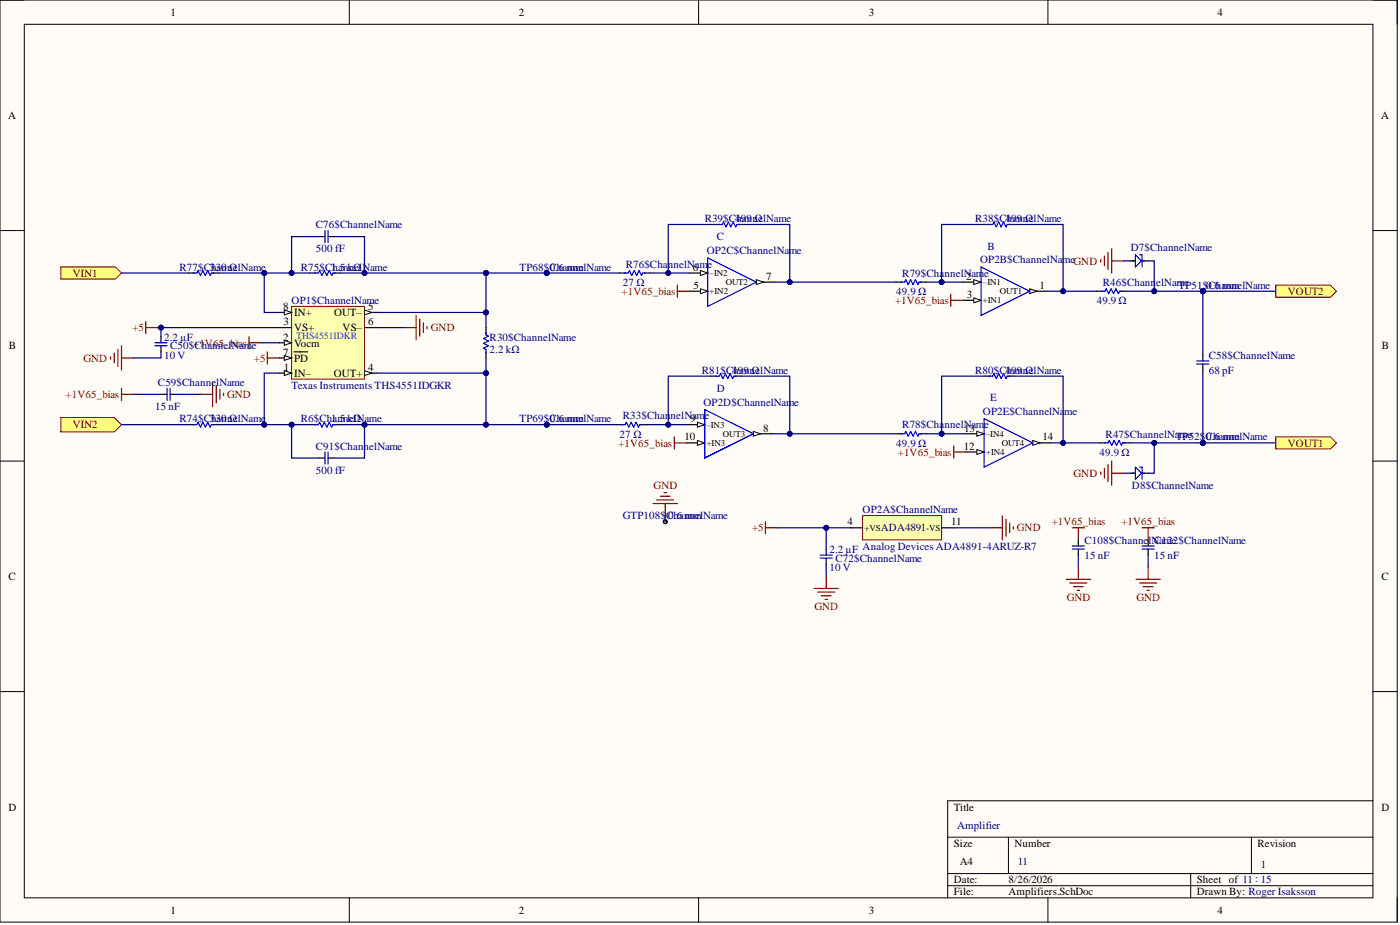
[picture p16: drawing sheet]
<svg xmlns="http://www.w3.org/2000/svg" width="292mm" height="193mm" viewBox="0 0 292 193" stroke-linecap="round" stroke-linejoin="round" font-family="sans-serif">
<defs><g id="words">
<g font-size="2.3">
<text x="35.6" y="3.3">1</text>
<text x="108.2" y="3.3">2</text>
<text x="181.3" y="3.3">3</text>
<text x="254" y="3.3">4</text>
<text x="1.7" y="24.8">A</text>
<text x="288.1" y="24.8">A</text>
<text x="144.6" y="56.5">6</text>
<text x="159.9" y="58.4">7</text>
<text x="201.6" y="58.4">2</text>
<text x="59.1" y="64.7">8</text>
<text x="61.3" y="66">IN+</text>
<text x="69.7" y="66">OUT–</text>
<text x="76.8" y="64.7">5</text>
<text x="144.7" y="60.2">5</text>
<text x="201.7" y="62.2">3</text>
<text x="216.9" y="60.2">1</text>
<text x="59.1" y="71">2</text>
<text x="59.1" y="67.8">3</text>
<text x="61.3" y="69.1">VS+</text>
<text x="71.5" y="69.1">VS–</text>
<text x="76.8" y="67.8">6</text>
<text x="1.9" y="72.9">B</text>
<text x="59.1" y="74.2">7</text>
<text x="59.2" y="77.4">1</text>
<text x="61.3" y="72.3">Vocm</text>
<text x="61.3" y="75.4">PD</text>
<text x="76.8" y="77.4">4</text>
<text x="288.3" y="72.9">B</text>
<text x="61.3" y="78.6">IN–</text>
<text x="69.6" y="78.6">OUT+</text>
<text x="144" y="88.1">9</text>
<text x="142.8" y="91.9">10</text>
<text x="159.2" y="90">8</text>
<text x="201.1" y="93.8">12</text>
<text x="201.2" y="90">13</text>
<text x="217.5" y="91.9">14</text>
<text x="176.9" y="109.6">4</text>
<text x="198.5" y="109.6">11</text>
<text x="1.8" y="121">C</text>
<text x="288.2" y="121">C</text>
<text x="1.8" y="169.1">D</text>
<text x="199" y="169.1">Title</text>
<text x="288.2" y="169.1">D</text>
<text x="199" y="176.7">Size</text>
<text x="211.7" y="176.7">Number</text>
<text x="262.4" y="176.7">Revision</text>
<text x="199" y="184.3">Date:</text>
<text x="200.3" y="180.5">A4</text>
<text x="210.4" y="184.3">8/26/2026</text>
<text x="249.7" y="184.3">Sheet of 11 : 15</text>
<text x="35.6" y="190.6">1</text>
<text x="108.2" y="190.6">2</text>
<text x="181.3" y="190.6">3</text>
<text x="199" y="186.8">File:</text>
<text x="210.4" y="186.8">Amplifiers.SchDoc</text>
<text x="249.7" y="186.8">Drawn By: Roger Isaksson</text>
<text x="254" y="190.6">4</text>
</g>
<g font-size="2.3" fill="#000080">
<text x="65.9" y="47.6">C76$ChannelName</text>
<text x="147" y="46.3">R39$ChannelName</text>
<text x="153.4" y="46.3">499 Ω</text>
<text x="203.5" y="46.3">R38$ChannelName</text>
<text x="209.8" y="46.3">499 Ω</text>
<text x="65.9" y="52.7">500 fF</text>
<text x="147.5" y="53.1">OP2C$ChannelName</text>
<text x="149.6" y="50.1">C</text>
<text x="206" y="52.1">B</text>
<text x="235.9" y="52.4">D7$ChannelName</text>
<text x="37.4" y="56.5">R77$ChannelName</text>
<text x="43.8" y="56.5">330 Ω</text>
<text x="62.8" y="56.5">R75$ChankΩ</text>
<text x="69.1" y="56.5">1.5 nelName</text>
<text x="108.4" y="56.5">TP68$ChannelName</text>
<text x="114.7" y="56.5">0.6 mm</text>
<text x="130" y="59.7">27 Ω</text>
<text x="130.6" y="55.9">R76$ChannelName</text>
<text x="188.3" y="57.7">R79$ChannelName</text>
<text x="204.5" y="54.9">OP2B$ChannelNameGND</text>
<text x="230.1" y="59.7">R46$Chann</text>
<text x="241.2" y="59.7">elName</text>
<text x="60.8" y="63.5">OP1$ChannelName</text>
<text x="187" y="61.5">49.9 Ω</text>
<text x="228.8" y="63.5">49.9 Ω</text>
<text x="245.9" y="60.2">TP51$0ChannelName</text>
<text x="252.8" y="60.2">.6 mm</text>
<text x="34.2" y="71">2.2 µF</text>
<text x="102.2" y="71.1">R30$ChannelName</text>
<text x="34.2" y="74.8">10 V</text>
<text x="35.5" y="72.9">C50$ChannelName</text>
<text x="102.2" y="73.7">2.2 kΩ</text>
<text x="146.4" y="78">R81$ChannelName</text>
<text x="152.8" y="78">499 Ω</text>
<text x="203.5" y="78">R80$ChannelName</text>
<text x="209.8" y="78">499 Ω</text>
<text x="252.2" y="78">68 pF</text>
<text x="252.2" y="74.8">C58$ChannelName</text>
<text x="33" y="80.5">C59$ChannelName</text>
<text x="60.8" y="81.2">Texas Instruments THS4551IDGKR</text>
<text x="149.6" y="81.8">D</text>
<text x="206.6" y="83.7">E</text>
<text x="32.4" y="85.6">15 nF</text>
<text x="37.4" y="88.1">R74$ChannelName</text>
<text x="43.8" y="88.1">330 Ω</text>
<text x="62.8" y="88.1">R6$Ch1annkΩ</text>
<text x="70.3" y="88.1">.5 elName</text>
<text x="108.4" y="88.1">TP69$ChannelName</text>
<text x="114.7" y="88.1">0.6 mm</text>
<text x="130" y="87.5">R33$Chan</text>
<text x="139.9" y="87.5">nelName</text>
<text x="146.8" y="84.7">OP2D$ChannelName</text>
<text x="188.3" y="89.4">R78$ChannelName</text>
<text x="205.1" y="86.6">OP2E$ChannelNa</text>
<text x="222.1" y="86.6">me</text>
<text x="65.9" y="93.8">C91$ChannelName</text>
<text x="129.3" y="91.3">27 Ω</text>
<text x="187" y="93.2">49.9 Ω</text>
<text x="229.4" y="95.1">49.9 Ω</text>
<text x="230.7" y="91.3">R47$ChannelName</text>
<text x="245.3" y="91.9">TP52$</text>
<text x="251.5" y="91.9">ChannelName</text>
<text x="251.6" y="91.9">0.6 mm</text>
<text x="65.9" y="98.9">500 fF</text>
<text x="180" y="107.1">OP2A$ChannelName</text>
<text x="236.2" y="102">D8$ChannelName</text>
<text x="130" y="108.3">GTP108$ChannelName</text>
<text x="139.4" y="108.3">0.6 mm</text>
<text x="183.8" y="110.9">ADA4891</text>
<text x="226.3" y="113.4">C108$ChannelName</text>
<text x="240.8" y="113.4">C122$ChannelName</text>
<text x="173.1" y="115.3">2.2 µF</text>
<text x="173.1" y="119.1">10 V</text>
<text x="174.3" y="117.2">C72$ChannelName</text>
<text x="180" y="114.7">Analog Devices ADA4891-4ARUZ-R7</text>
<text x="226.3" y="116.6">15 nF</text>
<text x="240.8" y="116.6">15 nF</text>
<text x="199.7" y="172.9">Amplifier</text>
<text x="212.3" y="180.5">11</text>
<text x="263" y="181.1">1</text>
</g>
<g font-size="2.3" fill="#800000">
<text x="15.2" y="57.7">VIN1</text>
<text x="129.7" y="61.5">+1V65_bias</text>
<text x="186.7" y="63.5">+1V65_bias</text>
<text x="268.7" y="61.5">VOUT2</text>
<text x="27.6" y="69.1">+5</text>
<text x="89.9" y="69.1">GND</text>
<text x="17.4" y="75.4">GND</text>
<text x="40.3" y="72.3">+1V65_bias</text>
<text x="53" y="75.4">+5</text>
<text x="13.7" y="83">+1V65_bias</text>
<text x="47.4" y="83">GND</text>
<text x="15.2" y="89.4">VIN2</text>
<text x="129" y="93.2">+1V65_bias</text>
<text x="187.3" y="95.1">+1V65_bias</text>
<text x="268.7" y="93.2">VOUT1</text>
<text x="224" y="99.5">GND</text>
<text x="136.4" y="102">GND</text>
<text x="156.9" y="110.9">+5</text>
<text x="212.2" y="110.9">GND</text>
<text x="219.4" y="109.6">+1V65_bias</text>
<text x="234" y="109.6">+1V65_bias</text>
<text x="222.6" y="125.5">GND</text>
<text x="237.1" y="125.5">GND</text>
<text x="169.9" y="127.3">GND</text>
</g>
<text font-size="2" fill="#15c" x="61.8" y="70.6">THS4551IDKR</text>
<g font-size="1.9">
<text x="148" y="57.5">–IN2</text>
<text x="151.4" y="59.5">OUT2</text>
<text x="205.1" y="59.5">–IN1</text>
<text x="148" y="61.3">+IN2</text>
<text x="205.1" y="63.3">+IN1</text>
<text x="208.6" y="61.3">OUT1</text>
<text x="147.5" y="89.2">–IN3</text>
<text x="147.5" y="93">+IN3</text>
<text x="150.8" y="91.1">OUT3</text>
<text x="205.8" y="94.9">+IN4</text>
<text x="205.8" y="91.1">–IN4</text>
<text x="209.1" y="93">OUT4</text>
<text x="180.4" y="110.7">+VS</text>
<text x="193.2" y="110.7">-VS</text>
</g>
</g></defs>
<path d="M0 0h291.5v192.4h-291.5z" fill-rule="evenodd" fill="#fffcf8"/>
<path d="M0 0h291.5v192.4h-291.5z" fill="none" stroke="#000" stroke-width=".21"/>
<path d="M5.1 5.1h281.4v182.2h-281.4z" fill-rule="evenodd" fill="#fffcf8"/>
<g fill="none" stroke="#000" stroke-width=".21">
<path d="M0 0h5.1M5.1 5.1h281.4v182.2h-281.4zM72.9 0v5.1M145.8 0v5.1M218.6 0v5.1M286.5 0h5v5.1M0 48.1h5.1M286.5 48.1h5M0 96.2h5.1M286.5 96.2h5M0 144.3h5.1M286.5 144.3h5"/>
<path d="M197.7 174.7h88.8M210.4 174.7v7.5M261.1 174.7v7.5M286.5 167.1h-88.8v20.2M72.9 187.3v5.1M145.8 187.3v5.1M197.7 182.2h88.8M197.7 184.8h88.8M218.6 187.3v5.1M248.4 182.2v5.1M291.5 187.3v5.1"/>
</g>
<path d="M23.1 74.4v.5M23.8 73.7v2M24.6 72.9v3.5M25.3 72.1v5.1M25.3 74.7h2.6" fill="none" stroke="#800000" stroke-width=".25"/>
<path d="M266.2 59.5h11.4l1.2 1.3-1.2 1.2h-11.4z" fill-rule="evenodd" fill="#ffff80"/>
<path d="M266.2 59.5h11.4l1.2 1.3-1.2 1.2h-11.4z" fill="none" stroke="#800000" stroke-width=".21"/>
<path d="M266.2 91.1h11.4l1.2 1.3-1.2 1.3h-11.4z" fill-rule="evenodd" fill="#ffff80"/>
<path d="M266.2 91.1h11.4l1.2 1.3-1.2 1.3h-11.4z" fill="none" stroke="#800000" stroke-width=".21"/>
<g fill="none" stroke="#800000" stroke-width=".25">
<path d="M229.7 54.2v.5M230.4 53.4v2M231.2 52.7v3.5M231.9 51.9v5.1M231.9 54.4h2.6M30.4 68.3h2.6M30.4 67.1v2.5M44.4 79.7v5.1M52 70.2v2.6M52 71.5h2.5M84.3 68.3h2.5M86.8 65.8v5.1"/>
<path d="M87.6 66.6v3.5M88.3 67.3v2.1M89.1 68.1v.5M25.3 81v2.5M25.3 82.3h2.6M41.8 82.3h2.6M45.1 80.5v3.5M45.9 81.3v2M46.6 82v.5M199 93v2.6M199 94.3h2.5M229.7 98.5v.5"/>
<path d="M230.4 97.7v2M231.2 96.9v3.6M231.9 96.2v5.1M231.9 98.7h2.6M159.7 108.8v2.6M159.7 110.1h2.5M206.6 110.1h2.5M209.1 107.6v5M209.9 108.3v3.6M210.7 109.1v2M211.4 109.9v.5M169.8 122.8h5.1"/>
<path d="M170.6 123.5h3.6M171.4 124.3h2M172.1 125h.5M172.4 120.2v2.6"/>
</g>
<path d="M12.7 87.1h11.1l1.5 1.5-1.5 1.5h-11.1z" fill-rule="evenodd" fill="#ffff80"/>
<path d="M12.7 87.1h11.1l1.5 1.5-1.5 1.5h-11.1z" fill="none" stroke="#800000" stroke-width=".21"/>
<path d="M12.7 55.7h11.4l1.2 1.3-1.2 1.2h-11.4z" fill-rule="evenodd" fill="#ffff80"/>
<path d="M12.7 55.7h11.4l1.2 1.3-1.2 1.2h-11.4z" fill="none" stroke="#800000" stroke-width=".21"/>
<circle cx="251" cy="60.8" r=".51" fill="#000080"/>
<circle cx="251" cy="60.8" r=".51" fill="none" stroke="#000080" stroke-width=".21"/>
<circle cx="251" cy="60.8" r=".38" fill="none" stroke="#000" stroke-width=".25"/>
<circle cx="251" cy="60.8" r=".51" fill="#000080"/>
<circle cx="251" cy="60.8" r=".51" fill="none" stroke="#000080" stroke-width=".21"/>
<circle cx="251" cy="92.4" r=".51" fill="#000080"/>
<circle cx="251" cy="92.4" r=".51" fill="none" stroke="#000080" stroke-width=".21"/>
<circle cx="251" cy="92.4" r=".38" fill="none" stroke="#000" stroke-width=".25"/>
<circle cx="251" cy="92.4" r=".51" fill="#000080"/>
<circle cx="251" cy="92.4" r=".51" fill="none" stroke="#000080" stroke-width=".21"/>
<g fill="none" stroke="#000" stroke-width=".25">
<path d="M66.5 49.4h1.3M68.4 49.4h1.3M143.9 60.8h3.8M33.6 82.3h1.3M35.5 82.3h1.3M66.5 95.6h1.3M68.4 95.6h1.3"/>
<circle cx="138.8" cy="108.8" r=".38"/>
</g>
<path d="M67.8 48.1v2.5M68.4 48.1v2.5M34.9 81v2.5M35.5 81v2.5M67.8 94.3v2.5M68.4 94.3v2.5" fill="none" stroke="#00f" stroke-width=".25"/>
<path d="M136.3 105h5M137 104.3h3.6M137.8 103.5h2M138.5 102.8h.5M138.8 105v2.6" fill="none" stroke="#800000" stroke-width=".25"/>
<path d="M146.1 60.2l1.6 .6-1.6 .5z" fill="#f8fcff"/>
<path d="M146.1 60.2l1.6 .6-1.6 .5z" fill="none" stroke="#000" stroke-width=".21"/>
<path d="M143.9 57h3.8" fill="none" stroke="#000" stroke-width=".25"/>
<path d="M146.1 56.5l1.6 .5-1.6 .5z" fill="#f8fcff"/>
<path d="M146.1 56.5l1.6 .5-1.6 .5z" fill="none" stroke="#000" stroke-width=".21"/>
<path d="M147.7 53.8l10.1 5.1-10.1 5z" fill="none" stroke="#00f" stroke-width=".25"/>
<path d="M157.8 58.9h3.8" fill="none" stroke="#000" stroke-width=".25"/>
<path d="M157.8 58.3l1.5 .6-1.5 .5z" fill="#f8fcff"/>
<path d="M157.8 58.3l1.5 .6-1.5 .5z" fill="none" stroke="#000" stroke-width=".21"/>
<path d="M214.8 60.8h3.8" fill="none" stroke="#000" stroke-width=".25"/>
<path d="M214.8 60.2l1.6 .6-1.6 .5z" fill="#f8fcff"/>
<path d="M214.8 60.2l1.6 .6-1.6 .5z" fill="none" stroke="#000" stroke-width=".21"/>
<path d="M200.9 58.9h3.8" fill="none" stroke="#000" stroke-width=".25"/>
<path d="M203.2 58.3l1.5 .6-1.5 .5z" fill="#f8fcff"/>
<path d="M203.2 58.3l1.5 .6-1.5 .5z" fill="none" stroke="#000" stroke-width=".21"/>
<path d="M200.9 62.7h3.8" fill="none" stroke="#000" stroke-width=".25"/>
<path d="M203.2 62.1l1.5 .6-1.5 .5z" fill="#f8fcff"/>
<path d="M203.2 62.1l1.5 .6-1.5 .5z" fill="none" stroke="#000" stroke-width=".21"/>
<path d="M204.7 55.7l10.1 5.1-10.1 5z" fill="none" stroke="#00f" stroke-width=".25"/>
<path d="M157.2 90.5h3.8" fill="none" stroke="#000" stroke-width=".25"/>
<path d="M157.2 90l1.5 .5-1.5 .5z" fill="#f8fcff"/>
<path d="M157.2 90l1.5 .5-1.5 .5z" fill="none" stroke="#000" stroke-width=".21"/>
<path d="M143.2 88.6h3.8" fill="none" stroke="#000" stroke-width=".25"/>
<path d="M145.5 88.1l1.5 .5-1.5 .5z" fill="#f8fcff"/>
<path d="M145.5 88.1l1.5 .5-1.5 .5z" fill="none" stroke="#000" stroke-width=".21"/>
<path d="M143.2 92.4h3.8" fill="none" stroke="#000" stroke-width=".25"/>
<path d="M145.5 91.9l1.5 .5-1.5 .5z" fill="#f8fcff"/>
<path d="M145.5 91.9l1.5 .5-1.5 .5z" fill="none" stroke="#000" stroke-width=".21"/>
<path d="M147 85.4l10.2 5.1-10.2 5.1z" fill="none" stroke="#00f" stroke-width=".25"/>
<path d="M201.5 94.3h3.8" fill="none" stroke="#000" stroke-width=".25"/>
<path d="M203.8 93.8l1.5 .5-1.5 .5z" fill="#f8fcff"/>
<path d="M203.8 93.8l1.5 .5-1.5 .5z" fill="none" stroke="#000" stroke-width=".21"/>
<path d="M201.5 90.5h3.8" fill="none" stroke="#000" stroke-width=".25"/>
<path d="M203.8 90l1.5 .5-1.5 .5z" fill="#f8fcff"/>
<path d="M203.8 90l1.5 .5-1.5 .5z" fill="none" stroke="#000" stroke-width=".21"/>
<path d="M215.5 92.4h3.8" fill="none" stroke="#000" stroke-width=".25"/>
<path d="M215.5 91.9l1.5 .5-1.5 .5z" fill="#f8fcff"/>
<path d="M215.5 91.9l1.5 .5-1.5 .5z" fill="none" stroke="#000" stroke-width=".21"/>
<path d="M205.3 87.3l10.2 5.1-10.2 5.1z" fill="none" stroke="#00f" stroke-width=".25"/>
<path d="M180 107.6h16.5v5h-16.5z" fill-rule="evenodd" fill="#ffffb0"/>
<path d="M180 107.6h16.5v5h-16.5z" fill="none" stroke="#800000" stroke-width=".21"/>
<g fill="none" stroke="#000" stroke-width=".25">
<path d="M187 58.9h1.2M192 58.9h1.3M235.8 54.4h1M238.5 54.4h1.1M101.4 68.3v1.3M101.4 73.4v1.3M228.8 60.8h1.2M233.9 60.8h1.2M251 74v1.3M251 75.9v1.3M187 90.5h1.2M192 90.5h1.3"/>
<path d="M229.4 92.4h1.3M234.5 92.4h1.3M235.8 98.7h1M238.5 98.7h1.1M177.4 110.1h2.6M196.5 110.1h2.5M225 112.6v1.3M225 114.5v1.3M239.6 112.6v1.3M239.6 114.5v1.3"/>
</g>
<g fill="none" stroke="#800000" stroke-width=".25">
<path d="M141.3 59.5v2.5M55.8 73.4v2.5M55.8 74.7h2.5M141.3 60.8h2.6M198.4 61.4v2.5M198.4 62.7h2.5M140.7 91.1v2.6M140.7 92.4h2.5M223.7 110.1h2.5M225 110.1v2.5M225 118.3v2.6M238.3 110.1h2.5"/>
<path d="M239.6 110.1v2.5M239.6 118.3v2.6M222.4 120.9h5.1M223.2 121.6h3.6M224 122.4h2M224.7 123.1h.5M237 120.9h5.1M237.8 121.6h3.5M238.5 122.4h2.1M239.3 123.1h.5"/>
</g>
<g fill="none" stroke="#00f" stroke-width=".25">
<path d="M188 58.9h.7l.3-.6 .5 1.1 .5-1.1 .5 1.1 .5-1.1 .5 1.1 .3-.5h.5M236.1 54.4h.7M236.9 53.2l1.3 1.2-1.3 1.3zM237.8 53.2h.5v2.5M238.2 54.4h.6M101.4 69.4v.5l.5 .2-1 .5 1 .5-1 .5 1 .5-1 .5 .5 .3v.8M229.8 60.8h.8l.2-.6 .5 1.1 .5-1.1 .5 1.1 .5-1.1 .5 1.1 .3-.5h.5M249.7 75.3h2.5M249.7 75.9h2.5M188 90.5h.7l.3-.5 .5 1 .5-1 .5 1 .5-1 .5 1 .3-.5h.5M230.4 92.4h.8l.2-.5 .5 1 .6-1 .5 1 .5-1 .5 1 .2-.5h.5M236.1 98.7h.7"/>
<path d="M236.9 97.5l1.3 1.2-1.3 1.3zM237.8 97.5h.5v2.5M238.2 98.7h.6M223.7 113.9h2.5M223.7 114.5h2.5M238.3 113.9h2.5M238.3 114.5h2.5"/>
</g>
<circle cx="114.1" cy="88.6" r=".51" fill="#000080"/>
<circle cx="114.1" cy="88.6" r=".51" fill="none" stroke="#000080" stroke-width=".21"/>
<circle cx="114.1" cy="88.6" r=".38" fill="none" stroke="#000" stroke-width=".25"/>
<circle cx="114.1" cy="88.6" r=".51" fill="#000080"/>
<circle cx="114.1" cy="88.6" r=".51" fill="none" stroke="#000080" stroke-width=".21"/>
<circle cx="114.1" cy="57" r=".51" fill="#000080"/>
<circle cx="114.1" cy="57" r=".51" fill="none" stroke="#000080" stroke-width=".21"/>
<circle cx="114.1" cy="57" r=".38" fill="none" stroke="#000" stroke-width=".25"/>
<circle cx="114.1" cy="57" r=".51" fill="#000080"/>
<circle cx="114.1" cy="57" r=".51" fill="none" stroke="#000080" stroke-width=".21"/>
<path d="M39.3 57h1.3M44.4 57h1.2M129.3 57h1.3M134.4 57h1.2M39.3 88.6h1.3M44.4 88.6h1.2M128.6 88.6h1.3M133.7 88.6h1.3" fill="none" stroke="#000" stroke-width=".25"/>
<path d="M40.3 57h.8l.2-.5 .5 1 .5-1 .5 1 .5-1 .6 1 .2-.5h.5M130.3 57h.8l.2-.5 .5 1 .5-1 .5 1 .5-1 .5 1 .3-.5h.5M40.3 88.6h.8l.2-.5 .5 1 .5-1 .5 1 .5-1 .6 1 .2-.5h.5M129.7 88.6h.7l.3-.5 .5 1 .5-1 .5 1 .5-1 .5 1 .3-.5h.5" fill="none" stroke="#00f" stroke-width=".25"/>
<path d="M60.8 63.9h15.2v15.2h-15.2z" fill-rule="evenodd" fill="#ffffb0"/>
<path d="M60.8 63.9h15.2v15.2h-15.2z" fill="none" stroke="#800000" stroke-width=".21"/>
<path d="M58.3 77.8h2.5" fill="none" stroke="#000" stroke-width=".25"/>
<path d="M59.3 77.3l1.5 .5-1.5 .5z" fill="#f8fcff"/>
<path d="M59.3 77.3l1.5 .5-1.5 .5z" fill="none" stroke="#000" stroke-width=".21"/>
<path d="M58.3 71.5h2.5M76 68.3h2.6" fill="none" stroke="#000" stroke-width=".25"/>
<path d="M59.3 71l1.5 .5-1.5 .5z" fill="#f8fcff"/>
<path d="M59.3 71l1.5 .5-1.5 .5z" fill="none" stroke="#000" stroke-width=".21"/>
<path d="M76 77.8h2.6" fill="none" stroke="#000" stroke-width=".25"/>
<path d="M76 77.3l1.6 .5-1.6 .5z" fill="#f8fcff"/>
<path d="M76 77.3l1.6 .5-1.6 .5z" fill="none" stroke="#000" stroke-width=".21"/>
<path d="M58.3 68.3h2.5M58.3 65.2h2.5" fill="none" stroke="#000" stroke-width=".25"/>
<path d="M59.3 64.7l1.5 .5-1.5 .5z" fill="#f8fcff"/>
<path d="M59.3 64.7l1.5 .5-1.5 .5z" fill="none" stroke="#000" stroke-width=".21"/>
<path d="M76 65.2h2.6" fill="none" stroke="#000" stroke-width=".25"/>
<path d="M76 64.7l1.6 .5-1.6 .5z" fill="#f8fcff"/>
<path d="M76 64.7l1.6 .5-1.6 .5z" fill="none" stroke="#000" stroke-width=".21"/>
<path d="M58.3 74.7h2.5" fill="none" stroke="#000" stroke-width=".25"/>
<path d="M59.3 74.2l1.5 .5-1.5 .5z" fill="#f8fcff"/>
<path d="M59.3 74.2l1.5 .5-1.5 .5z" fill="none" stroke="#000" stroke-width=".21"/>
<g fill="none" stroke="#000" stroke-width=".25">
<path d="M64.6 57h1.3M69.7 57h1.3M148.9 46.8h1.3M154 46.8h1.3M205.3 46.8h1.3M210.4 46.8h1.3M33.6 70.2v1.3M33.6 72.1v1.3M61.3 73.4h2.9M148.3 78.5h1.3M153.4 78.5h1.2M205.3 78.5h1.3"/>
<path d="M210.4 78.5h1.3M64.6 88.6h1.3M69.7 88.6h1.3M172.4 114.5v1.3M172.4 116.4v1.3"/>
</g>
<path d="M65.7 57h.7l.3-.5 .5 1 .5-1 .5 1 .5-1 .5 1 .3-.5h.5M149.9 46.8h.8l.3-.5 .5 1 .5-1 .5 1 .5-1 .5 1 .2-.5h.6M206.3 46.8h.8l.3-.5 .5 1 .5-1 .5 1 .5-1 .5 1 .2-.5h.6M32.3 71.5h2.6M32.3 72.1h2.6M149.3 78.5h.8l.2-.5 .5 1 .5-1 .5 1 .6-1 .5 1 .2-.5h.5M206.3 78.5h.8l.3-.5 .5 1 .5-1 .5 1 .5-1 .5 1 .2-.5h.6M65.7 88.6h.7l.3-.5 .5 1 .5-1 .5 1 .5-1 .5 1 .3-.5h.5M171.1 115.8h2.5M171.1 116.4h2.5" fill="none" stroke="#00f" stroke-width=".25"/>
<path d="M33.6 73.4v1.3h-5.7M54.5 71.5h3.8M78.6 68.3h5.7M221.8 92.4h7.6M172.4 117.7v2.5" fill="none" stroke="#000080" stroke-width=".25"/>
<circle cx="221.8" cy="92.4" r=".51" fill="#000080"/>
<circle cx="221.8" cy="92.4" r=".51" fill="none" stroke="#000080" stroke-width=".21"/>
<path d="M234.5 54.4h1.3M240.8 92.4v6.3h-1.2" fill="none" stroke="#000080" stroke-width=".25"/>
<circle cx="240.8" cy="92.4" r=".51" fill="#000080"/>
<circle cx="240.8" cy="92.4" r=".51" fill="none" stroke="#000080" stroke-width=".21"/>
<path d="M234.5 98.7h1.3M172.4 110.1v4.4M199 110.1h7.6" fill="none" stroke="#000080" stroke-width=".25"/>
<circle cx="172.4" cy="110.1" r=".51" fill="#000080"/>
<circle cx="172.4" cy="110.1" r=".51" fill="none" stroke="#000080" stroke-width=".21"/>
<path d="M211.7 46.8h10.1v14" fill="none" stroke="#000080" stroke-width=".25"/>
<circle cx="221.8" cy="60.8" r=".51" fill="#000080"/>
<circle cx="221.8" cy="60.8" r=".51" fill="none" stroke="#000080" stroke-width=".21"/>
<path d="M211.7 78.5h10.1v13.9h-2.5" fill="none" stroke="#000080" stroke-width=".25"/>
<circle cx="221.8" cy="92.4" r=".51" fill="#000080"/>
<circle cx="221.8" cy="92.4" r=".51" fill="none" stroke="#000080" stroke-width=".21"/>
<path d="M155.3 46.8h9.5v12.1" fill="none" stroke="#000080" stroke-width=".25"/>
<circle cx="164.8" cy="58.9" r=".51" fill="#000080"/>
<circle cx="164.8" cy="58.9" r=".51" fill="none" stroke="#000080" stroke-width=".21"/>
<path d="M218.6 60.8h10.2" fill="none" stroke="#000080" stroke-width=".25"/>
<circle cx="221.8" cy="60.8" r=".51" fill="#000080"/>
<circle cx="221.8" cy="60.8" r=".51" fill="none" stroke="#000080" stroke-width=".21"/>
<path d="M154.6 78.5h10.2v12" fill="none" stroke="#000080" stroke-width=".25"/>
<circle cx="164.8" cy="90.5" r=".51" fill="#000080"/>
<circle cx="164.8" cy="90.5" r=".51" fill="none" stroke="#000080" stroke-width=".21"/>
<path d="M45.6 57h9.5" fill="none" stroke="#000080" stroke-width=".25"/>
<circle cx="55.1" cy="57" r=".51" fill="#000080"/>
<circle cx="55.1" cy="57" r=".51" fill="none" stroke="#000080" stroke-width=".21"/>
<path d="M64.6 57h-9.5v8.2h3.2" fill="none" stroke="#000080" stroke-width=".25"/>
<circle cx="60.8" cy="57" r=".51" fill="#000080"/>
<circle cx="60.8" cy="57" r=".51" fill="none" stroke="#000080" stroke-width=".21"/>
<circle cx="55.1" cy="57" r=".51" fill="#000080"/>
<circle cx="55.1" cy="57" r=".51" fill="none" stroke="#000080" stroke-width=".21"/>
<path d="M25.3 88.6h14M45.6 88.6h9.5" fill="none" stroke="#000080" stroke-width=".25"/>
<circle cx="55.1" cy="88.6" r=".51" fill="#000080"/>
<circle cx="55.1" cy="88.6" r=".51" fill="none" stroke="#000080" stroke-width=".21"/>
<path d="M58.3 77.8h-3.2v10.8h9.5" fill="none" stroke="#000080" stroke-width=".25"/>
<circle cx="55.1" cy="88.6" r=".51" fill="#000080"/>
<circle cx="55.1" cy="88.6" r=".51" fill="none" stroke="#000080" stroke-width=".21"/>
<circle cx="60.8" cy="88.6" r=".51" fill="#000080"/>
<circle cx="60.8" cy="88.6" r=".51" fill="none" stroke="#000080" stroke-width=".21"/>
<path d="M25.3 57h14M33.6 68.3v1.9M27.9 82.3h5.7M36.8 82.3h5" fill="none" stroke="#000080" stroke-width=".25"/>
<circle cx="33.6" cy="68.3" r=".51" fill="#000080"/>
<circle cx="33.6" cy="68.3" r=".51" fill="none" stroke="#000080" stroke-width=".21"/>
<path d="M162.2 110.1h15.2" fill="none" stroke="#000080" stroke-width=".25"/>
<circle cx="172.4" cy="110.1" r=".51" fill="#000080"/>
<circle cx="172.4" cy="110.1" r=".51" fill="none" stroke="#000080" stroke-width=".21"/>
<path d="M33 68.3h25.3" fill="none" stroke="#000080" stroke-width=".25"/>
<circle cx="33.6" cy="68.3" r=".51" fill="#000080"/>
<circle cx="33.6" cy="68.3" r=".51" fill="none" stroke="#000080" stroke-width=".21"/>
<path d="M161.6 58.9h25.4" fill="none" stroke="#000080" stroke-width=".25"/>
<circle cx="164.8" cy="58.9" r=".51" fill="#000080"/>
<circle cx="164.8" cy="58.9" r=".51" fill="none" stroke="#000080" stroke-width=".21"/>
<path d="M161 90.5h26" fill="none" stroke="#000080" stroke-width=".25"/>
<circle cx="164.8" cy="90.5" r=".51" fill="#000080"/>
<circle cx="164.8" cy="90.5" r=".51" fill="none" stroke="#000080" stroke-width=".21"/>
<path d="M66.5 49.4h-5.7v7.6" fill="none" stroke="#000080" stroke-width=".25"/>
<circle cx="60.8" cy="57" r=".51" fill="#000080"/>
<circle cx="60.8" cy="57" r=".51" fill="none" stroke="#000080" stroke-width=".21"/>
<path d="M69.7 49.4h6.3v7.6" fill="none" stroke="#000080" stroke-width=".25"/>
<circle cx="76" cy="57" r=".51" fill="#000080"/>
<circle cx="76" cy="57" r=".51" fill="none" stroke="#000080" stroke-width=".21"/>
<path d="M60.8 88.6v7h5.7" fill="none" stroke="#000080" stroke-width=".25"/>
<circle cx="60.8" cy="88.6" r=".51" fill="#000080"/>
<circle cx="60.8" cy="88.6" r=".51" fill="none" stroke="#000080" stroke-width=".21"/>
<path d="M76 88.6v7h-6.3" fill="none" stroke="#000080" stroke-width=".25"/>
<circle cx="76" cy="88.6" r=".51" fill="#000080"/>
<circle cx="76" cy="88.6" r=".51" fill="none" stroke="#000080" stroke-width=".21"/>
<path d="M235.8 92.4h30.4" fill="none" stroke="#000080" stroke-width=".25"/>
<circle cx="240.8" cy="92.4" r=".51" fill="#000080"/>
<circle cx="240.8" cy="92.4" r=".51" fill="none" stroke="#000080" stroke-width=".21"/>
<circle cx="251" cy="92.4" r=".51" fill="#000080"/>
<circle cx="251" cy="92.4" r=".51" fill="none" stroke="#000080" stroke-width=".21"/>
<path d="M251 77.2v15.2" fill="none" stroke="#000080" stroke-width=".25"/>
<circle cx="251" cy="92.4" r=".51" fill="#000080"/>
<circle cx="251" cy="92.4" r=".51" fill="none" stroke="#000080" stroke-width=".21"/>
<path d="M251 60.8v13.2" fill="none" stroke="#000080" stroke-width=".25"/>
<circle cx="251" cy="60.8" r=".51" fill="#000080"/>
<circle cx="251" cy="60.8" r=".51" fill="none" stroke="#000080" stroke-width=".21"/>
<path d="M205.3 46.8h-8.8v12.1h4.4" fill="none" stroke="#000080" stroke-width=".25"/>
<circle cx="196.5" cy="58.9" r=".51" fill="#000080"/>
<circle cx="196.5" cy="58.9" r=".51" fill="none" stroke="#000080" stroke-width=".21"/>
<path d="M205.3 78.5h-8.8v12h5" fill="none" stroke="#000080" stroke-width=".25"/>
<circle cx="196.5" cy="90.5" r=".51" fill="#000080"/>
<circle cx="196.5" cy="90.5" r=".51" fill="none" stroke="#000080" stroke-width=".21"/>
<path d="M235.1 60.8h15.9M138.8 107.6v1.2" fill="none" stroke="#000080" stroke-width=".25"/>
<circle cx="240.8" cy="60.8" r=".51" fill="#000080"/>
<circle cx="240.8" cy="60.8" r=".51" fill="none" stroke="#000080" stroke-width=".21"/>
<circle cx="251" cy="60.8" r=".51" fill="#000080"/>
<circle cx="251" cy="60.8" r=".51" fill="none" stroke="#000080" stroke-width=".21"/>
<path d="M239.6 54.4h1.2v6.4" fill="none" stroke="#000080" stroke-width=".25"/>
<circle cx="240.8" cy="60.8" r=".51" fill="#000080"/>
<circle cx="240.8" cy="60.8" r=".51" fill="none" stroke="#000080" stroke-width=".21"/>
<path d="M251 60.8h15.2" fill="none" stroke="#000080" stroke-width=".25"/>
<circle cx="251" cy="60.8" r=".51" fill="#000080"/>
<circle cx="251" cy="60.8" r=".51" fill="none" stroke="#000080" stroke-width=".21"/>
<path d="M193.3 58.9h3.2" fill="none" stroke="#000080" stroke-width=".25"/>
<circle cx="196.5" cy="58.9" r=".51" fill="#000080"/>
<circle cx="196.5" cy="58.9" r=".51" fill="none" stroke="#000080" stroke-width=".21"/>
<path d="M148.9 46.8h-9.5v10.2h4.5" fill="none" stroke="#000080" stroke-width=".25"/>
<circle cx="139.4" cy="57" r=".51" fill="#000080"/>
<circle cx="139.4" cy="57" r=".51" fill="none" stroke="#000080" stroke-width=".21"/>
<path d="M193.3 90.5h3.2" fill="none" stroke="#000080" stroke-width=".25"/>
<circle cx="196.5" cy="90.5" r=".51" fill="#000080"/>
<circle cx="196.5" cy="90.5" r=".51" fill="none" stroke="#000080" stroke-width=".21"/>
<path d="M148.3 78.5h-8.9v10.1h3.8" fill="none" stroke="#000080" stroke-width=".25"/>
<circle cx="139.4" cy="88.6" r=".51" fill="#000080"/>
<circle cx="139.4" cy="88.6" r=".51" fill="none" stroke="#000080" stroke-width=".21"/>
<path d="M135 88.6h4.4" fill="none" stroke="#000080" stroke-width=".25"/>
<circle cx="139.4" cy="88.6" r=".51" fill="#000080"/>
<circle cx="139.4" cy="88.6" r=".51" fill="none" stroke="#000080" stroke-width=".21"/>
<path d="M135.6 57h3.8" fill="none" stroke="#000080" stroke-width=".25"/>
<circle cx="139.4" cy="57" r=".51" fill="#000080"/>
<circle cx="139.4" cy="57" r=".51" fill="none" stroke="#000080" stroke-width=".21"/>
<path d="M101.4 74.7v13.9h-30.4M225 115.8v2.5M239.6 115.8v2.5" fill="none" stroke="#000080" stroke-width=".25"/>
<circle cx="101.4" cy="77.8" r=".51" fill="#000080"/>
<circle cx="101.4" cy="77.8" r=".51" fill="none" stroke="#000080" stroke-width=".21"/>
<circle cx="101.4" cy="88.6" r=".51" fill="#000080"/>
<circle cx="101.4" cy="88.6" r=".51" fill="none" stroke="#000080" stroke-width=".21"/>
<circle cx="76" cy="88.6" r=".51" fill="#000080"/>
<circle cx="76" cy="88.6" r=".51" fill="none" stroke="#000080" stroke-width=".21"/>
<path d="M71 57h30.4" fill="none" stroke="#000080" stroke-width=".25"/>
<circle cx="76" cy="57" r=".51" fill="#000080"/>
<circle cx="76" cy="57" r=".51" fill="none" stroke="#000080" stroke-width=".21"/>
<circle cx="101.4" cy="57" r=".51" fill="#000080"/>
<circle cx="101.4" cy="57" r=".51" fill="none" stroke="#000080" stroke-width=".21"/>
<path d="M78.6 77.8h22.8" fill="none" stroke="#000080" stroke-width=".25"/>
<circle cx="101.4" cy="77.8" r=".51" fill="#000080"/>
<circle cx="101.4" cy="77.8" r=".51" fill="none" stroke="#000080" stroke-width=".21"/>
<path d="M78.6 65.2h22.8" fill="none" stroke="#000080" stroke-width=".25"/>
<circle cx="101.4" cy="65.2" r=".51" fill="#000080"/>
<circle cx="101.4" cy="65.2" r=".51" fill="none" stroke="#000080" stroke-width=".21"/>
<path d="M101.4 88.6h27.2" fill="none" stroke="#000080" stroke-width=".25"/>
<circle cx="101.4" cy="88.6" r=".51" fill="#000080"/>
<circle cx="101.4" cy="88.6" r=".51" fill="none" stroke="#000080" stroke-width=".21"/>
<circle cx="114.1" cy="88.6" r=".51" fill="#000080"/>
<circle cx="114.1" cy="88.6" r=".51" fill="none" stroke="#000080" stroke-width=".21"/>
<path d="M101.4 57h27.9" fill="none" stroke="#000080" stroke-width=".25"/>
<circle cx="101.4" cy="57" r=".51" fill="#000080"/>
<circle cx="101.4" cy="57" r=".51" fill="none" stroke="#000080" stroke-width=".21"/>
<circle cx="114.1" cy="57" r=".51" fill="#000080"/>
<circle cx="114.1" cy="57" r=".51" fill="none" stroke="#000080" stroke-width=".21"/>
<path d="M101.4 57v11.3" fill="none" stroke="#000080" stroke-width=".25"/>
<circle cx="101.4" cy="65.2" r=".51" fill="#000080"/>
<circle cx="101.4" cy="65.2" r=".51" fill="none" stroke="#000080" stroke-width=".21"/>
<circle cx="101.4" cy="57" r=".51" fill="#000080"/>
<circle cx="101.4" cy="57" r=".51" fill="none" stroke="#000080" stroke-width=".21"/>
<use href="#words"/>
</svg>
